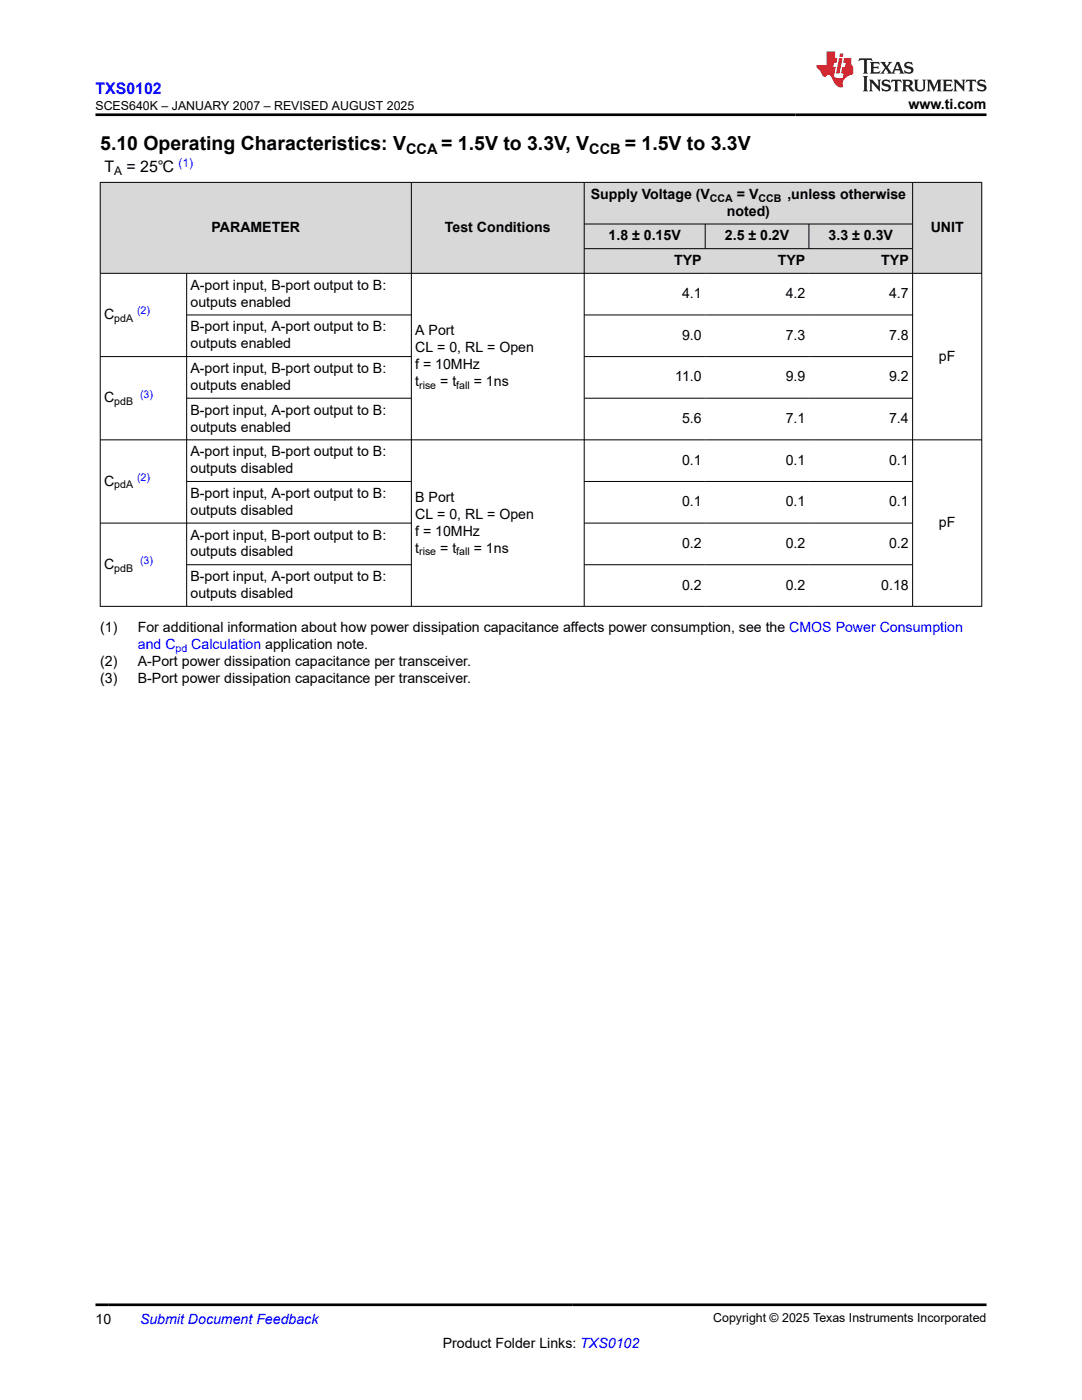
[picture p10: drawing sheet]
<svg xmlns="http://www.w3.org/2000/svg" width="216mm" height="279mm" viewBox="0 0 216 279" stroke-linecap="round" stroke-linejoin="round" font-family="sans-serif">
<defs><g id="words">
<g font-size="3.9">
<text x="20" y="29.9">5.10 Operating Characteristics: V</text>
<text x="88" y="29.9">= 1.5V to 3.3V, V</text>
<text x="124.7" y="29.9">= 1.5V to 3.3V</text>
</g>
<text font-size="3.2" fill="#00f" x="19" y="18.7">TXS0102</text>
<g font-size="3.2">
<text x="20.8" y="34.3">T</text>
<text x="25.2" y="34.3">= 25℃</text>
</g>
<g font-size="2.9">
<text x="81" y="30.7">CCA</text>
<text x="117.6" y="30.7">CCB</text>
</g>
<g font-size="2.8">
<text x="181.3" y="21.8">www.ti.com</text>
<text x="117.9" y="39.7">Supply Voltage (V</text>
<text x="147" y="39.7">= V</text>
<text x="157.1" y="39.7">,unless otherwise</text>
<text x="42.2" y="46.3">PARAMETER</text>
<text x="88.8" y="46.3">Test Conditions</text>
<text x="121.4" y="48">1.8 ± 0.15V</text>
<text x="144.6" y="48">2.5 ± 0.2V</text>
<text x="145" y="43.1">noted)</text>
<text x="165.3" y="48">3.3 ± 0.3V</text>
<text x="185.7" y="46.3">UNIT</text>
<text x="134.5" y="52.9">TYP</text>
<text x="155.2" y="52.9">TYP</text>
<text x="175.8" y="52.9">TYP</text>
<text x="38" y="57.8">A-port input, B-port output to B:</text>
<text x="136.1" y="59.5">4.1</text>
<text x="156.8" y="59.5">4.2</text>
<text x="177.4" y="59.5">4.7</text>
<text x="20.8" y="63.7">C</text>
<text x="38" y="61.2">outputs enabled</text>
<text x="38" y="66.1">B-port input, A-port output to B:</text>
<text x="38" y="69.5">outputs enabled</text>
<text x="82.8" y="66.9">A Port</text>
<text x="82.8" y="70.3">CL = 0, RL = Open</text>
<text x="136.1" y="67.8">9.0</text>
<text x="156.8" y="67.8">7.3</text>
<text x="177.4" y="67.8">7.8</text>
<text x="187.4" y="72">pF</text>
<text x="38" y="74.4">A-port input, B-port output to B:</text>
<text x="38" y="77.8">outputs enabled</text>
<text x="82.8" y="73.7">f = 10MHz</text>
<text x="82.8" y="77.1">t</text>
<text x="87.8" y="77.1">= t</text>
<text x="94.5" y="77.1">= 1ns</text>
<text x="134.7" y="76.1">11.0</text>
<text x="156.8" y="76.1">9.9</text>
<text x="177.4" y="76.1">9.2</text>
<text x="20.8" y="80.3">C</text>
<text x="38" y="82.7">B-port input, A-port output to B:</text>
<text x="38" y="86.1">outputs enabled</text>
<text x="136.1" y="84.4">5.6</text>
<text x="156.8" y="84.4">7.1</text>
<text x="177.4" y="84.4">7.4</text>
<text x="38" y="91.1">A-port input, B-port output to B:</text>
<text x="38" y="94.4">outputs disabled</text>
<text x="136.1" y="92.7">0.1</text>
<text x="156.8" y="92.7">0.1</text>
<text x="177.4" y="92.7">0.1</text>
<text x="20.8" y="96.9">C</text>
<text x="38" y="99.4">B-port input, A-port output to B:</text>
<text x="82.8" y="100.1">B Port</text>
<text x="136.1" y="101.1">0.1</text>
<text x="156.8" y="101.1">0.1</text>
<text x="177.4" y="101.1">0.1</text>
<text x="38" y="102.7">outputs disabled</text>
<text x="38" y="107.7">A-port input, B-port output to B:</text>
<text x="82.8" y="103.5">CL = 0, RL = Open</text>
<text x="82.8" y="106.9">f = 10MHz</text>
<text x="187.4" y="105.2">pF</text>
<text x="20.8" y="113.5">C</text>
<text x="38" y="111.1">outputs disabled</text>
<text x="82.8" y="110.3">t</text>
<text x="87.8" y="110.3">= t</text>
<text x="94.5" y="110.3">= 1ns</text>
<text x="136.1" y="109.4">0.2</text>
<text x="156.8" y="109.4">0.2</text>
<text x="177.4" y="109.4">0.2</text>
<text x="38" y="116">B-port input, A-port output to B:</text>
<text x="38" y="119.4">outputs disabled</text>
<text x="136.1" y="117.7">0.2</text>
<text x="156.8" y="117.7">0.2</text>
<text x="175.8" y="117.7">0.18</text>
<text x="20" y="126.2">(1)</text>
<text x="27.5" y="126.2">For additional information about how power dissipation capacitance affects power consumption, see the CMOS Power Consumption</text>
<text x="20" y="132.9">(2)</text>
<text x="20" y="136.3">(3)</text>
<text x="27.5" y="132.9">A-Port power dissipation capacitance per transceiver.</text>
<text x="27.5" y="136.3">B-Port power dissipation capacitance per transceiver.</text>
<text x="19" y="264.2">10</text>
<text x="88.3" y="269">Product Folder Links: TXS0102</text>
</g>
<g font-size="2.8" fill="#00f">
<text x="27.5" y="129.6">and C</text>
<text x="38.2" y="129.6">Calculation application note.</text>
<text x="27.9" y="264.2">Submit Document Feedback</text>
</g>
<g font-size="2.5">
<text x="19.1" y="21.9">SCES640K – JANUARY 2007 – REVISED AUGUST 2025</text>
<text x="142.3" y="263.9">Copyright © 2025 Texas Instruments Incorporated</text>
</g>
<text font-size="2.4" x="22.8" y="34.9">A</text>
<text font-size="2.4" fill="#00f" x="35.6" y="33.2">(1)</text>
<g font-size="2.1">
<text x="141.7" y="40.2">CCA</text>
<text x="151.3" y="40.2">CCB</text>
<text x="22.8" y="64.2">pdA</text>
<text x="83.6" y="77.6">rise</text>
<text x="91" y="77.6">fall</text>
<text x="22.8" y="80.8">pdB</text>
<text x="22.8" y="97.5">pdA</text>
<text x="83.6" y="110.9">rise</text>
<text x="91" y="110.9">fall</text>
<text x="22.8" y="114.1">pdB</text>
</g>
<g font-size="2.1" fill="#00f">
<text x="27.4" y="62.7">(2)</text>
<text x="27.9" y="79.3">(3)</text>
<text x="27.4" y="96">(2)</text>
<text x="27.9" y="112.6">(3)</text>
<text x="35" y="130.1">pd</text>
</g>
</g></defs>
<g fill="#d8d8d8">
<path d="M20 36.4h175.9v8.3h-175.9z" fill-rule="evenodd"/>
<path d="M20.1 36.5h61.9v18h-61.9z" fill-rule="evenodd"/>
<path d="M82.1 36.5h34.4v18h-34.4z" fill-rule="evenodd"/>
<path d="M116.6 36.5h65.4v8.1h-65.4z" fill-rule="evenodd"/>
<path d="M182.2 36.5h13.6v18h-13.6z" fill-rule="evenodd"/>
<path d="M116.6 44.8h24.1v4.8h-24.1z" fill-rule="evenodd"/>
<path d="M140.8 44.8h20.5v4.8h-20.5z" fill-rule="evenodd"/>
<path d="M161.5 44.8h20.5v4.8h-20.5z" fill-rule="evenodd"/>
<path d="M116.6 49.7h24.1v4.8h-24.1z" fill-rule="evenodd"/>
<path d="M140.7 49.7h20.7v4.8h-20.7z" fill-rule="evenodd"/>
<path d="M161.4 49.7h20.6v4.8h-20.6z" fill-rule="evenodd"/>
</g>
<g fill="none" stroke="#000" stroke-width=".2">
<path d="M19.9 36.4h176.1M20 36.3v84.8M82.1 36.3v84.8M116.6 36.3v84.8M182.1 36.3v84.8M195.9 36.3v84.8M19.9 54.5h176.1M37.2 54.5v66.6M116.6 44.7h65.6M116.6 49.6h65.6M140.7 44.7v5M161.4 44.7v5"/>
<path d="M37.2 62.9h44.9M37.2 79.5h44.9M82.1 71.2h-62.2M116.6 71.2h65.6M116.6 62.9h65.6M116.6 79.5h65.6M37.2 96.1h44.9M116.6 96.1h65.6M196 87.8h-176.1M37.2 112.7h44.9M82.1 104.4h-62.2M116.6 104.4h65.6"/>
<path d="M116.6 112.7h65.6M196 121h-176.1"/>
</g>
<path d="M171.5 11.6l-.2 .6 .5-.2h.6v.1v2.2l-.2 .4h1l-.2-.4v-2.2v-.1h.5l.6 .2-.2-.6zM173.6 12.4l.2 .3v1.6l-.2 .4h1.9l.1-.6a1.08 1.08 0 0 1-1.3 .2v-.7h.6l.4 .2v-.7l-.4 .2h-.6v-.5l.2-.2a1 1 0 0 1 1 .3l-.1-.5zM175.7 12.4l.9 1.1-1 1.2h.9l-.2-.2 .5-.8 .4 .8-.2 .2h1.6l-.2-.2 .2-.5h.9l.1 .5-.1 .2h.9l-.2-.4-.8-1.9h-.5l-.9 2.1-.9-1.1 .9-1h-.8l.2 .2-.4 .6-.4-.6 .2-.2zM179 12.8l.4 1h-.7zM180.7 12.5a.65 .65 0 0 0-.2 .7 .65 .65 0 0 0 .6 .5l.6 .1 .1 .3a.79 .79 0 0 1-.7 .4 .79 .79 0 0 1-.7-.5l.1 .7 .2-.1a.93 .93 0 0 0 1.1 0 .93 .93 0 0 0 .4-.9 1.46 1.46 0 0 0-1.2-.6l-.1-.3a1.09 1.09 0 0 1 1.2 .2l-.2-.6-.1 .1-.5-.2zM172.2 15.2l.2 .4v2.2l-.2 .4h1l-.2-.4v-2.2l.2-.4zM173.4 15.9l.2 .4v1.5l-.2 .4h.8l-.3-.4 .1-1.3 1.6 1.8v-2l.2-.4h-.7l.1 .2 .1 1.1-1.2-1.3zM176.2 16a.65 .65 0 0 0-.2 .8 .65 .65 0 0 0 .6 .4l.6 .2 .1 .2a.79 .79 0 0 1-.7 .4 .79 .79 0 0 1-.7-.5l.1 .7 .2-.1a.93 .93 0 0 0 1.1 .1 .93 .93 0 0 0 .4-1 1.46 1.46 0 0 0-1.2-.5l-.1-.4a1.09 1.09 0 0 1 1.2 .2l-.1-.6-.2 .1-.5-.1zM177.9 15.9l-.1 .6a.63 .63 0 0 1 .8-.3v1.6l-.3 .4h1l-.2-.4v-1.6a.66 .66 0 0 1 .8 .3l-.1-.6zM180 15.9l.2 .4v1.5l-.2 .4h1l-.2-.2-.1-.7h.5l.1 .2a.79 .79 0 0 0 1.2 .6l-1-.9a.61 .61 0 0 0 .6-.6 .61 .61 0 0 0-.5-.7zM180.8 16.2h.1a.47 .47 0 0 1 .5 .1 .47 .47 0 0 1 .1 .5l-.1 .1-.7 .1zM182.3 15.9l.2 .2a2.27 2.27 0 0 0 .4 2 1.04 1.04 0 0 0 1.7-.7v-1.3l.2-.2h-.8l.2 .4v1.1a.6 .6 0 0 1-.6 .6 .6 .6 0 0 1-.6-.6v-1.1l.3-.4zM184.9 15.9l.2 .4v1.5l-.2 .4h.8l-.3-.4v-1.4l.9 1.9 .9-1.9v1.4l-.3 .4h1l-.2-.4v-1.5l.2-.4h-.8l-.7 1.5-.6-1.5zM188.1 15.9l.2 .4v1.5l-.2 .4h1.9l.1-.6a1.09 1.09 0 0 1-1.3 .2v-.7h.6l.4 .2v-.6l-.4 .2h-.6v-.6l.2-.1a1.01 1.01 0 0 1 1 .3l-.1-.6zM190.2 15.9l.3 .4v1.5l-.3 .4h.8l-.2-.4v-1.3l1.6 1.8v-2l.2-.4h-.7l.2 .2v1.1l-1.2-1.3zM192.8 15.9l-.1 .6a.63 .63 0 0 1 .8-.3v1.6l-.3 .4h1l-.2-.4v-1.6a.66 .66 0 0 1 .8 .3l-.1-.6zM195.2 16a.65 .65 0 0 0-.2 .8 .65 .65 0 0 0 .6 .4l.6 .2 .2 .2a.79 .79 0 0 1-.7 .4 .79 .79 0 0 1-.7-.5l.1 .7 .2-.1a.93 .93 0 0 0 1 .1 .93 .93 0 0 0 .5-1 1.46 1.46 0 0 0-1.3-.5v-.4a1.09 1.09 0 0 1 1.2 .2l-.2-.6-.2 .1-.5-.1z" fill="#231f20"/>
<path d="M164.9 10.3v2.7h-2l.1 .4 .8 1a.95 .95 0 0 0 1 .9 .59 .59 0 0 1 .5-.4 .59 .59 0 0 1 .5 .3l.4 .8a1.59 1.59 0 0 0 2.1 1.4 1.61 1.61 0 0 1 1-2.3l1-.3-.1-1.5a1.59 1.59 0 0 1-.3-1.7h-1.5l-.2 .9h.6l-.2 .9h-.5l-.2 .9v.3l.4 .1-.1 .9h-.7a.73 .73 0 0 1-1-.7l.3-1.5h-.5l.1-.9h.5l.2-.9h-.5v-1.3zM167.4 11.6l-.6 3.1h.7l.6-3.1zM167.6 10.7l-.1 .6h.7l.1-.6z" fill="#ed1c24"/>
<path d="M19 22.9h177.8M19 260.4h177.8" fill="none" stroke="#000" stroke-width=".53"/>
<use href="#words"/>
</svg>
